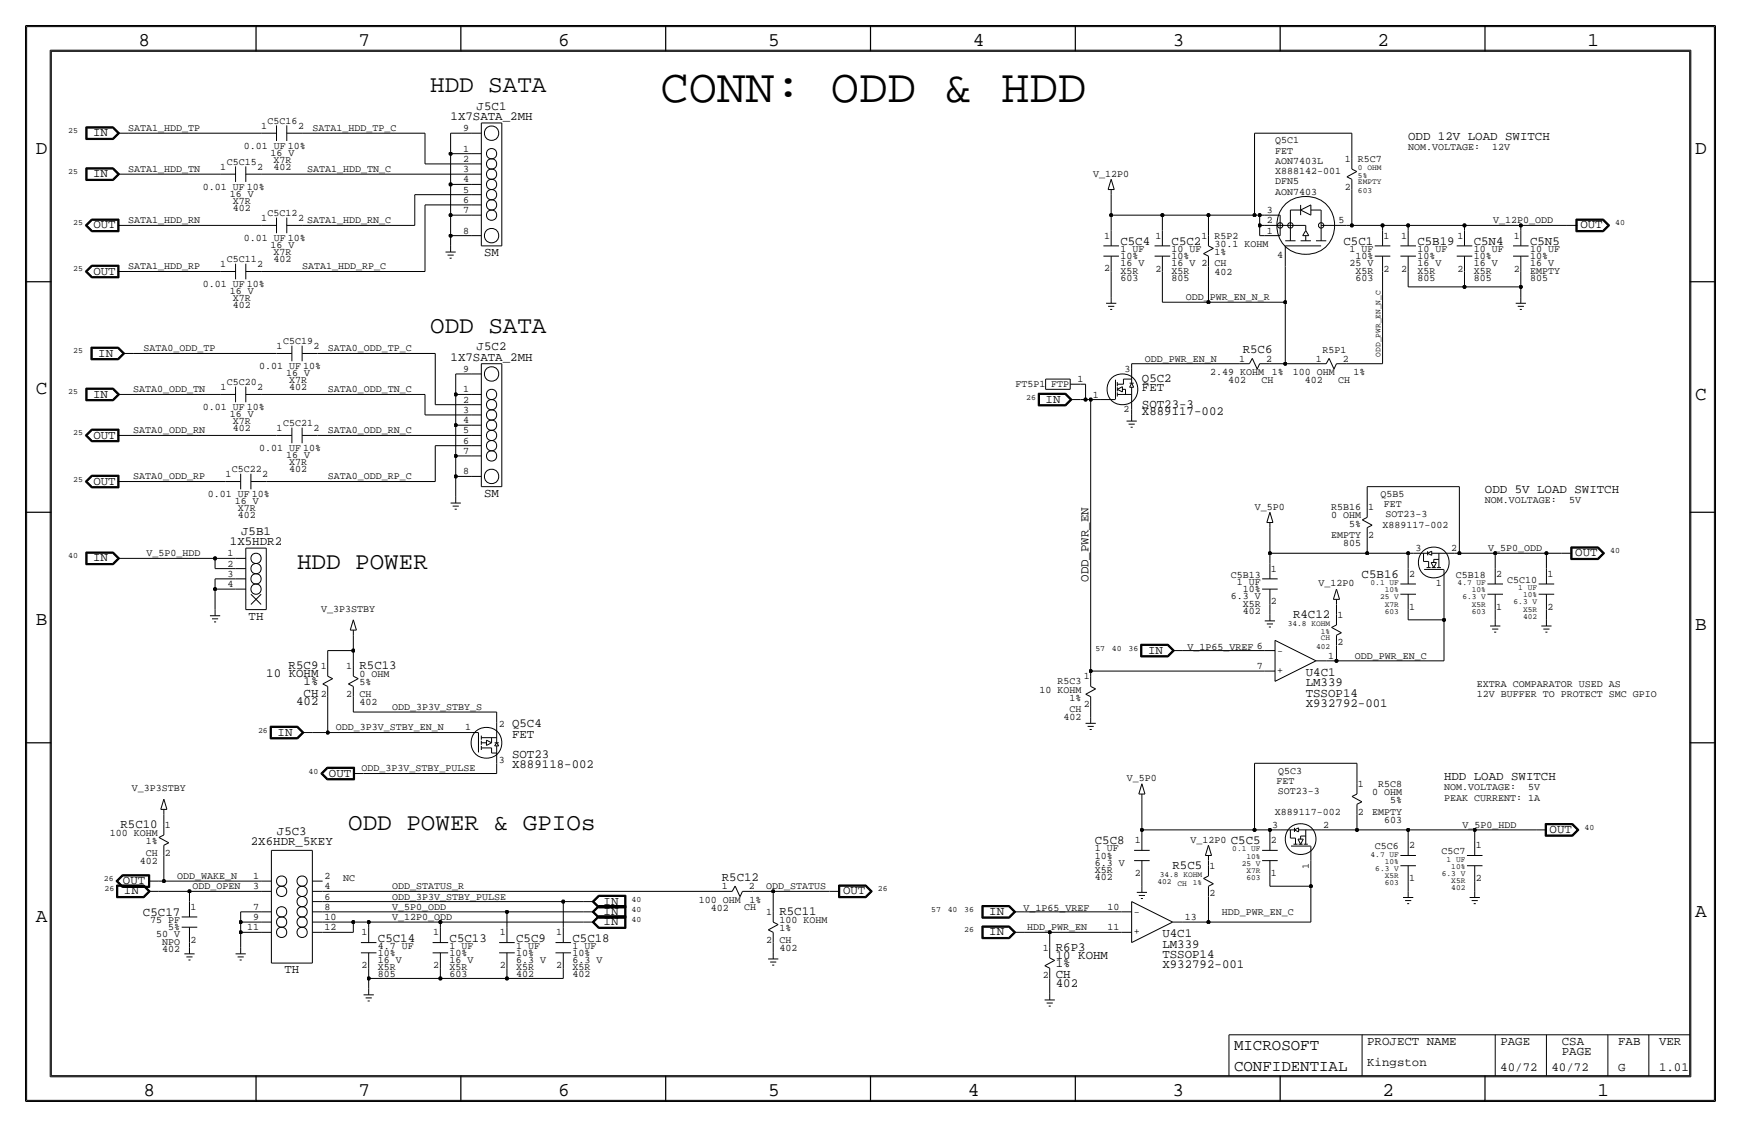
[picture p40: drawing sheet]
<svg xmlns="http://www.w3.org/2000/svg" width="432mm" height="279mm" viewBox="0 0 432 279" stroke-linecap="round" stroke-linejoin="round" font-family="sans-serif">
<defs><g id="words">
<text font-size="11.7" x="163.8" y="25.4">CONN: ODD &amp; HDD</text>
<g font-size="6">
<text x="106.7" y="22.9">HDD SATA</text>
<text x="106.7" y="82.5">ODD SATA</text>
<text x="73.7" y="141">HDD POWER</text>
<text x="86.4" y="205.7">ODD POWER &amp; GPIOs</text>
</g>
<g font-size="4.8">
<text x="34.3" y="11.4">8</text>
<text x="88.9" y="11.4">7</text>
<text x="138.5" y="11.4">6</text>
<text x="190.5" y="11.4">5</text>
<text x="241.3" y="11.4">4</text>
<text x="290.8" y="11.4">3</text>
<text x="341.6" y="11.4">2</text>
<text x="393.7" y="11.4">1</text>
<text x="8.9" y="38.1">D</text>
<text x="420.4" y="38.1">D</text>
<text x="8.9" y="97.8">C</text>
<text x="420.4" y="99.1">C</text>
<text x="8.9" y="154.9">B</text>
<text x="420.4" y="156.2">B</text>
<text x="420.4" y="227.3">A</text>
<text x="8.9" y="228.6">A</text>
<text x="35.6" y="271.8">8</text>
<text x="88.9" y="271.8">7</text>
<text x="138.4" y="271.8">6</text>
<text x="190.5" y="271.8">5</text>
<text x="240" y="271.8">4</text>
<text x="290.8" y="271.8">3</text>
<text x="342.9" y="271.8">2</text>
<text x="396.2" y="271.8">1</text>
</g>
<g font-size="3.9">
<text x="306.1" y="260.4">MICROSOFT</text>
<text x="306.1" y="265.4">CONFIDENTIAL</text>
</g>
<g font-size="3.1">
<text x="111.7" y="29.7">1X7SATA_2MH</text>
<text x="118.2" y="27.2">J5C1</text>
<text x="23.1" y="33.8">IN</text>
<text x="349.2" y="34.6">ODD 12V LOAD SWITCH</text>
<text x="23.1" y="43.9">IN</text>
<text x="23.2" y="56.6">OUT</text>
<text x="392" y="56.6">OUT</text>
<text x="120.1" y="63.5">SM</text>
<text x="277.9" y="60.7">C5C4</text>
<text x="290.6" y="60.7">C5C2</text>
<text x="333.2" y="60.7">C5C1</text>
<text x="351.5" y="60.7">C5B19</text>
<text x="365.5" y="60.7">C5N4</text>
<text x="379.5" y="60.7">C5N5</text>
<text x="23.2" y="68.1">OUT</text>
<text x="24.4" y="88.4">IN</text>
<text x="111.7" y="89.4">1X7SATA_2MH</text>
<text x="118.2" y="86.9">J5C2</text>
<text x="308.2" y="87.6">R5C6</text>
<text x="283.2" y="94.7">Q5C2</text>
<text x="23.1" y="98.6">IN</text>
<text x="259.3" y="99.8">IN</text>
<text x="283.2" y="96.9">FET</text>
<text x="283.2" y="101">SOT23-3</text>
<text x="283.2" y="102.8">X889117-002</text>
<text x="23.2" y="108.7">OUT</text>
<text x="23.2" y="120.1">OUT</text>
<text x="120.1" y="123.2">SM</text>
<text x="368.3" y="122.3">ODD 5V LOAD SWITCH</text>
<text x="57" y="135.1">1X5HDR2</text>
<text x="59.8" y="132.6">J5B1</text>
<text x="390.7" y="137.9">OUT</text>
<text x="23.1" y="139.2">IN</text>
<text x="337.7" y="143.3">C5B16</text>
<text x="270" y="144.3" transform="rotate(-90 270 144.3)">ODD_PWR_EN</text>
<text x="61.7" y="153.7">TH</text>
<text x="320.7" y="153.2">R4C12</text>
<text x="66" y="167.9">10 KOHM</text>
<text x="71.6" y="165.9">R5C9</text>
<text x="89.2" y="165.9">R5C13</text>
<text x="284.7" y="162.1">IN</text>
<text x="323.9" y="167.6">U4C1</text>
<text x="75.3" y="172.7">CH</text>
<text x="75.3" y="169.9">1%</text>
<text x="323.8" y="170.2">LM339</text>
<text x="323.8" y="172.7">TSSOP14</text>
<text x="73.4" y="174.8">402</text>
<text x="323.8" y="175.3">X932792-001</text>
<text x="68.8" y="182.4">IN</text>
<text x="127" y="182.9">FET</text>
<text x="127" y="180.3">Q5C4</text>
<text x="127" y="190.5">X889118-002</text>
<text x="127" y="188">SOT23</text>
<text x="81.6" y="192.5">OUT</text>
<text x="358.1" y="193.4">HDD LOAD SWITCH</text>
<text x="29.9" y="205.2">R5C10</text>
<text x="62.2" y="209.5">2X6HDR_5KEY</text>
<text x="68.7" y="207">J5C3</text>
<text x="271.5" y="209.3">C5C8</text>
<text x="305.3" y="209.3">C5C5</text>
<text x="384.3" y="206.5">OUT</text>
<text x="290.8" y="215.4">R5C5</text>
<text x="30.5" y="219.2">OUT</text>
<text x="30.7" y="221.7">IN</text>
<text x="179" y="218.4">R5C12</text>
<text x="209.1" y="221.7">OUT</text>
<text x="35.5" y="227.1">C5C17</text>
<text x="149.7" y="224.3">IN</text>
<text x="149.7" y="226.8">IN</text>
<text x="193.3" y="226.8">R5C11</text>
<text x="245.4" y="226.8">IN</text>
<text x="93.7" y="233.4">C5C14</text>
<text x="111.5" y="233.4">C5C13</text>
<text x="128" y="233.4">C5C9</text>
<text x="142" y="233.4">C5C18</text>
<text x="149.7" y="229.4">IN</text>
<text x="245.4" y="231.9">IN</text>
<text x="288.3" y="232.4">U4C1</text>
<text x="261.9" y="239.8">1%</text>
<text x="261.9" y="237.7">10 KOHM</text>
<text x="261.9" y="235.7">R6P3</text>
<text x="288.3" y="237.5">TSSOP14</text>
<text x="288.3" y="234.9">LM339</text>
<text x="70.5" y="241.3">TH</text>
<text x="261.9" y="244.6">402</text>
<text x="261.9" y="242.6">CH</text>
<text x="288.3" y="240">X932792-001</text>
<text x="339.1" y="259.1">PROJECT NAME</text>
<text x="372.1" y="259.1">PAGE</text>
<text x="387.4" y="259.1">CSA</text>
<text x="387.4" y="261.6">PAGE</text>
<text x="401.3" y="259.1">FAB</text>
<text x="411.5" y="259.1">VER</text>
<text x="339.1" y="264.2">Kingston</text>
<text x="372.1" y="265.4">40/72</text>
<text x="384.8" y="265.4">40/72</text>
<text x="401.3" y="265.4">G</text>
<text x="411.5" y="265.4">1.01</text>
</g>
<g font-size="2.5">
<text x="31.7" y="32.5">SATA1_HDD_TP</text>
<text x="64.8" y="32">1</text>
<text x="66.4" y="30.7">C5C16</text>
<text x="73.9" y="32">2</text>
<text x="77.5" y="32.5">SATA1_HDD_TP_C</text>
<text x="114.8" y="32.5">9</text>
<text x="316.2" y="35.6">Q5C1</text>
<text x="56.2" y="40.9">C5C15</text>
<text x="60.4" y="36.8">0.01 UF 10%</text>
<text x="67.1" y="38.6">16 V</text>
<text x="67.9" y="40.4">X7R</text>
<text x="114.8" y="40.1">2</text>
<text x="114.8" y="37.6">1</text>
<text x="316.2" y="40.6">AON7403L</text>
<text x="316.2" y="38.1">FET</text>
<text x="333.5" y="40.1">1</text>
<text x="336.8" y="40.1">R5C7</text>
<text x="349.2" y="37.2">NOM.VOLTAGE:</text>
<text x="370.1" y="37.2">12V</text>
<text x="31.8" y="42.7">SATA1_HDD_TN</text>
<text x="50.3" y="47">0.01 UF 10%</text>
<text x="54.6" y="42.2">1</text>
<text x="63.8" y="42.2">2</text>
<text x="67.9" y="42.2">402</text>
<text x="76.2" y="42.7">SATA1_HDD_TN_C</text>
<text x="114.8" y="47.7">5</text>
<text x="114.8" y="45.2">4</text>
<text x="114.8" y="42.7">3</text>
<text x="271.1" y="43.8">V_12P0</text>
<text x="316.2" y="45.7">DFN5</text>
<text x="316.2" y="43.2">X888142-001</text>
<text x="333.5" y="47">2</text>
<text x="57" y="48.8">16 V</text>
<text x="57.7" y="52.3">402</text>
<text x="57.7" y="50.5">X7R</text>
<text x="66.4" y="53.6">C5C12</text>
<text x="114.8" y="52.8">7</text>
<text x="114.8" y="50.3">6</text>
<text x="314.2" y="52.8">3</text>
<text x="316.2" y="48.3">AON7403</text>
<text x="31.8" y="55.4">SATA1_HDD_RN</text>
<text x="60.4" y="59.7">0.01 UF 10%</text>
<text x="64.8" y="54.9">1</text>
<text x="73.9" y="54.9">2 SATA1_HDD_RN_C</text>
<text x="114.8" y="57.9">8</text>
<text x="273.8" y="59.2">1</text>
<text x="286.5" y="59.2">1</text>
<text x="298" y="59.2">1</text>
<text x="301.2" y="59.2">R5P2</text>
<text x="314.2" y="55.4">2</text>
<text x="314.2" y="57.9">1</text>
<text x="332" y="55.4">5</text>
<text x="343.2" y="59.2">1</text>
<text x="347.5" y="59.2">1</text>
<text x="361.5" y="59.2">1</text>
<text x="370.3" y="55.4">V_12P0_ODD</text>
<text x="375.4" y="59.2">1</text>
<text x="56.2" y="65">C5C11</text>
<text x="67.1" y="61.5">16 V</text>
<text x="67.9" y="65">402</text>
<text x="67.9" y="63.2">X7R</text>
<text x="277.9" y="64.3">10%</text>
<text x="277.9" y="62.5">1 UF</text>
<text x="290.6" y="62.5">10 UF</text>
<text x="290.6" y="64.3">10%</text>
<text x="301.2" y="63.2">1%</text>
<text x="301.2" y="61.2">30.1 KOHM</text>
<text x="316.8" y="64">4</text>
<text x="334.7" y="62.5">1 UF</text>
<text x="336.2" y="64.3">10%</text>
<text x="351.5" y="62.5">10 UF</text>
<text x="351.5" y="64.3">10%</text>
<text x="365.5" y="64.3">10%</text>
<text x="365.5" y="62.5">10 UF</text>
<text x="379.5" y="64.3">10%</text>
<text x="379.5" y="62.5">10 UF</text>
<text x="31.7" y="66.8">SATA1_HDD_RP</text>
<text x="50.3" y="71.1">0.01 UF 10%</text>
<text x="54.6" y="66.3">1</text>
<text x="63.8" y="66.3">2</text>
<text x="74.9" y="66.8">SATA1_HDD_RP_C</text>
<text x="273.8" y="67.3">2</text>
<text x="277.9" y="69.6">603</text>
<text x="277.9" y="66">16 V</text>
<text x="277.9" y="67.8">X5R</text>
<text x="286.5" y="67.3">2</text>
<text x="290.6" y="69.6">805</text>
<text x="290.6" y="66">16 V 2</text>
<text x="290.6" y="67.8">X5R</text>
<text x="301.2" y="66">CH</text>
<text x="301.2" y="68.1">402</text>
<text x="334.7" y="66">25 V</text>
<text x="336.2" y="69.6">603</text>
<text x="336.2" y="67.8">X5R</text>
<text x="343.2" y="67.3">2</text>
<text x="347.5" y="67.3">2</text>
<text x="351.5" y="69.6">805</text>
<text x="351.5" y="67.8">X5R</text>
<text x="351.5" y="66">16 V</text>
<text x="361.5" y="67.3">2</text>
<text x="365.5" y="69.6">805</text>
<text x="365.5" y="66">16 V</text>
<text x="365.5" y="67.8">X5R</text>
<text x="375.4" y="67.3">2</text>
<text x="379.5" y="66">16 V</text>
<text x="379.5" y="69.6">805</text>
<text x="379.5" y="67.8">EMPTY</text>
<text x="57" y="72.9">16 V</text>
<text x="57.7" y="76.5">402</text>
<text x="57.7" y="74.7">X7R</text>
<text x="294.1" y="74.4">ODD_PWR_EN_N_R</text>
<text x="35.6" y="87.1">SATA0_ODD_TP</text>
<text x="68.6" y="86.6">1</text>
<text x="70.2" y="85.3">C5C19</text>
<text x="77.7" y="86.6">2</text>
<text x="81.3" y="87.1">SATA0_ODD_TP_C</text>
<text x="284" y="89.7">ODD_PWR_EN_N</text>
<text x="307.3" y="89.7">1</text>
<text x="314" y="89.7">2</text>
<text x="326.4" y="89.7">1</text>
<text x="328" y="87.6">R5P1</text>
<text x="333" y="89.7">2</text>
<text x="56.2" y="95.5">C5C20</text>
<text x="64.3" y="91.4">0.01 UF 10%</text>
<text x="70.9" y="93.2">16 V</text>
<text x="71.7" y="95">X7R</text>
<text x="114.8" y="92.2">9</text>
<text x="267.2" y="94.7">1</text>
<text x="278.9" y="92.2">3</text>
<text x="300.1" y="93">2.49 KOHM</text>
<text x="304.6" y="95">402</text>
<text x="312.9" y="94.9">CH</text>
<text x="315.4" y="93">1%</text>
<text x="320.7" y="93">100 OHM</text>
<text x="323.6" y="95">402</text>
<text x="331.9" y="94.9">CH</text>
<text x="335.7" y="93">1%</text>
<text x="33" y="97.3">SATA0_ODD_TN</text>
<text x="50.3" y="101.6">0.01 UF 10%</text>
<text x="54.6" y="96.8">1</text>
<text x="63.8" y="96.8">2</text>
<text x="71.7" y="96.8">402</text>
<text x="81.3" y="97.3">SATA0_ODD_TN_C</text>
<text x="114.8" y="99.8">2</text>
<text x="114.8" y="97.3">1</text>
<text x="251.9" y="96">FT5P1</text>
<text x="260.7" y="96">FTP</text>
<text x="271.1" y="98.5">1</text>
<text x="33" y="107.4">SATA0_ODD_RN</text>
<text x="57" y="103.4">16 V</text>
<text x="57.7" y="106.9">402</text>
<text x="57.7" y="105.2">X7R</text>
<text x="68.6" y="106.9">1</text>
<text x="70.2" y="105.7">C5C21</text>
<text x="77.7" y="106.9">2</text>
<text x="81.3" y="107.4">SATA0_ODD_RN_C</text>
<text x="114.8" y="107.4">5</text>
<text x="114.8" y="104.9">4</text>
<text x="114.8" y="102.4">3</text>
<text x="278.7" y="102.1">2</text>
<text x="64.3" y="111.8">0.01 UF 10%</text>
<text x="70.9" y="113.5">16 V</text>
<text x="114.8" y="112.5">7</text>
<text x="114.8" y="110">6</text>
<text x="33" y="118.9">SATA0_ODD_RP</text>
<text x="55.9" y="118.4">1</text>
<text x="57.5" y="117.1">C5C22</text>
<text x="65" y="118.4">2</text>
<text x="71.7" y="117.1">402</text>
<text x="71.7" y="115.3">X7R</text>
<text x="81.3" y="118.9">SATA0_ODD_RP_C</text>
<text x="114.8" y="117.6">8</text>
<text x="51.6" y="123.2">0.01 UF 10%</text>
<text x="58.2" y="125">16 V</text>
<text x="342.4" y="123.2">Q5B5</text>
<text x="343.3" y="125.7">FET</text>
<text x="368.3" y="124.8">NOM.VOLTAGE:</text>
<text x="389.1" y="124.8">5V</text>
<text x="59" y="126.7">X7R</text>
<text x="59" y="128.5">402</text>
<text x="311.2" y="126.3">V_5P0</text>
<text x="330.1" y="126.5">R5B16</text>
<text x="330.1" y="128.5">0 OHM</text>
<text x="334.6" y="130.6">5%</text>
<text x="339.3" y="126.5">1</text>
<text x="342.8" y="130.8">X889117-002</text>
<text x="343.6" y="128.3">SOT23-3</text>
<text x="36.3" y="137.9">V_5P0_HDD</text>
<text x="56.4" y="137.9">1</text>
<text x="330.1" y="133.3">EMPTY</text>
<text x="333.1" y="135.4">805</text>
<text x="339.3" y="133.4">2</text>
<text x="351.1" y="136.7">3</text>
<text x="359.9" y="136.7">2</text>
<text x="369.1" y="136.7">V_5P0_ODD</text>
<text x="56.4" y="143">3</text>
<text x="56.4" y="140.5">2</text>
<text x="305.2" y="143.3">C5B13</text>
<text x="315.2" y="141.7">1</text>
<text x="349.5" y="143">2</text>
<text x="361.1" y="143.3">C5B18</text>
<text x="371.1" y="143">2</text>
<text x="383.8" y="143">1</text>
<text x="56.4" y="145.5">4</text>
<text x="305.2" y="148.6">6.3 V</text>
<text x="306.7" y="145">1 UF</text>
<text x="308.2" y="146.8">10%</text>
<text x="315.2" y="149.9">2</text>
<text x="327" y="145.4">V_12P0</text>
<text x="356.1" y="145.3">1</text>
<text x="373.8" y="144.5">C5C10</text>
<text x="79.7" y="151.7">V_3P3STBY</text>
<text x="308.2" y="152.1">402</text>
<text x="308.2" y="150.4">X5R</text>
<text x="331.7" y="153.2">1</text>
<text x="349.5" y="151.1">1</text>
<text x="371.1" y="151.1">1</text>
<text x="383.8" y="151.1">2</text>
<text x="294.5" y="161.1">V_1P65_VREF 6</text>
<text x="331.7" y="160">2</text>
<text x="79.5" y="165.9">1</text>
<text x="85.9" y="165.9">1</text>
<text x="89.2" y="167.9">0 OHM</text>
<text x="311.7" y="165.9">7</text>
<text x="316.7" y="162.1">-</text>
<text x="316.7" y="166.9">+</text>
<text x="329.4" y="163.3">1</text>
<text x="336" y="163.4">ODD_PWR_EN_C</text>
<text x="79.5" y="172.7">2</text>
<text x="85.9" y="172.7">2</text>
<text x="89.2" y="169.9">5%</text>
<text x="89.2" y="172.7">CH</text>
<text x="257.8" y="171.7">10 KOHM</text>
<text x="262.3" y="169.7">R5C3</text>
<text x="265.2" y="173.7">1%</text>
<text x="268.8" y="168.4">1</text>
<text x="366.3" y="172.8">12V BUFFER TO PROTECT SMC GPIO</text>
<text x="366.3" y="170.2">EXTRA COMPARATOR USED AS</text>
<text x="89.2" y="174.7">402</text>
<text x="97.3" y="176">ODD_3P3V_STBY_S</text>
<text x="263.8" y="178.6">402</text>
<text x="265.2" y="176.5">CH</text>
<text x="268.8" y="175.3">2</text>
<text x="83.3" y="181.1">ODD_3P3V_STBY_EN_N</text>
<text x="115.4" y="181">1</text>
<text x="123.7" y="180.3">2</text>
<text x="89.7" y="191.3">ODD_3P3V_STBY_PULSE</text>
<text x="123.7" y="189.2">3</text>
<text x="317" y="191.8">Q5C3</text>
<text x="32.7" y="196.2">V_3P3STBY</text>
<text x="279.5" y="193.7">V_5P0</text>
<text x="316.6" y="194.3">FET</text>
<text x="316.9" y="196.9">SOT23-3</text>
<text x="336.8" y="195.1">1</text>
<text x="340.3" y="197.1">0 OHM</text>
<text x="341.8" y="195.1">R5C8</text>
<text x="358.1" y="195.9">NOM.VOLTAGE:</text>
<text x="379" y="195.9">5V</text>
<text x="316.2" y="201.9">X889117-002</text>
<text x="336.8" y="201.9">2</text>
<text x="340.3" y="201.9">EMPTY</text>
<text x="343.3" y="204">603</text>
<text x="344.7" y="199.1">5%</text>
<text x="358.1" y="198.5">PEAK CURRENT: 1A</text>
<text x="27.2" y="207.3">100 KOHM</text>
<text x="36.1" y="209.3">1%</text>
<text x="40.9" y="205.2">1</text>
<text x="281.5" y="209">1</text>
<text x="295.3" y="208.9">V_12P0</text>
<text x="315.2" y="209">2</text>
<text x="315.5" y="205.2">3</text>
<text x="328.2" y="205.2">2</text>
<text x="362.7" y="205.2">V_5P0_HDD</text>
<text x="34.7" y="214.1">402</text>
<text x="36.1" y="212.1">CH</text>
<text x="40.9" y="212.1">2</text>
<text x="271.5" y="212.9">10%</text>
<text x="271.5" y="211.1">1 UF</text>
<text x="271.5" y="214.6">6.3 V</text>
<text x="300" y="215.4">1</text>
<text x="324.6" y="215.4" transform="rotate(-90 324.6 215.4)">1</text>
<text x="341" y="210.6">C5C6</text>
<text x="349.5" y="210.3">2</text>
<text x="357.5" y="211.8">C5C7</text>
<text x="366" y="210.3">1</text>
<text x="43.9" y="217.9">ODD_WAKE_N</text>
<text x="47.8" y="220.5">ODD_OPEN</text>
<text x="62.8" y="220.5">3</text>
<text x="62.8" y="217.9">1</text>
<text x="80.5" y="220.5">4</text>
<text x="80.5" y="217.9">2</text>
<text x="85.1" y="218.4">NC</text>
<text x="97.3" y="220.5">ODD_STATUS_R</text>
<text x="179.1" y="220.5">1</text>
<text x="185.7" y="220.5">2</text>
<text x="190" y="220.5">ODD_STATUS</text>
<text x="271.5" y="216.4">X5R</text>
<text x="271.5" y="218.2">402</text>
<text x="281.5" y="217.2">2</text>
<text x="315.2" y="217.2">1</text>
<text x="349.5" y="218.4">1</text>
<text x="366" y="218.4">2</text>
<text x="47.2" y="225.6">1</text>
<text x="62.8" y="225.6">7</text>
<text x="80.5" y="225.6">8</text>
<text x="80.5" y="223">6</text>
<text x="97.3" y="225.6">V_5P0_ODD</text>
<text x="97.3" y="223">ODD_3P3V_STBY_PULSE</text>
<text x="173.4" y="223.8">100 OHM</text>
<text x="176.3" y="225.8">402</text>
<text x="184.6" y="225.7">CH</text>
<text x="185.9" y="223.8">1%</text>
<text x="190" y="226.8">1</text>
<text x="253.8" y="225.9">V_1P65_VREF</text>
<text x="274.6" y="225.5">10</text>
<text x="281.2" y="226.8">-</text>
<text x="300" y="222.3">2</text>
<text x="303" y="226.8">HDD_PWR_EN_C</text>
<text x="37.3" y="228.9">75 PF</text>
<text x="38.7" y="232.4">50 V</text>
<text x="41.7" y="230.6">5%</text>
<text x="47.2" y="233.7">2</text>
<text x="61.3" y="230.6">11</text>
<text x="62.8" y="228.1">9</text>
<text x="80.5" y="230.6">12</text>
<text x="80.5" y="228.1">10</text>
<text x="89.7" y="231.9">1</text>
<text x="97.3" y="228.1">V_12P0_ODD</text>
<text x="107.5" y="231.9">1</text>
<text x="124" y="231.9">1</text>
<text x="138" y="231.9">1</text>
<text x="190" y="233.7">2</text>
<text x="193.3" y="228.9">100 KOHM</text>
<text x="193.3" y="233.7">CH</text>
<text x="193.3" y="230.9">1%</text>
<text x="254.8" y="230.6">HDD_PWR_EN</text>
<text x="274.6" y="230.6">11</text>
<text x="281.2" y="231.6">+</text>
<text x="293.9" y="228.1">13</text>
<text x="40.2" y="234.2">NPO</text>
<text x="40.2" y="236">402</text>
<text x="93.7" y="235.2">4.7 UF</text>
<text x="93.7" y="238.8">16 V</text>
<text x="93.7" y="237">10%</text>
<text x="111.5" y="237">10%</text>
<text x="111.5" y="238.8">16 V</text>
<text x="111.5" y="235.2">1 UF</text>
<text x="128" y="238.8">6.3 V</text>
<text x="128" y="235.2">1 UF</text>
<text x="128" y="237">10%</text>
<text x="142" y="235.2">1 UF</text>
<text x="142" y="237">10%</text>
<text x="142" y="238.8">6.3 V</text>
<text x="193.3" y="235.7">402</text>
<text x="258.6" y="235.7">1</text>
<text x="89.7" y="240">2</text>
<text x="93.7" y="240.5">X5R</text>
<text x="93.7" y="242.3">805</text>
<text x="107.5" y="240">2</text>
<text x="111.5" y="240.5">X5R</text>
<text x="111.5" y="242.3">603</text>
<text x="124" y="240">2</text>
<text x="128" y="242.3">402</text>
<text x="128" y="240.5">X5R</text>
<text x="138" y="240">2</text>
<text x="142" y="240.5">X5R</text>
<text x="142" y="242.3">402</text>
<text x="258.6" y="242.6">2</text>
</g>
<g font-size="2">
<text x="16.9" y="33">25</text>
<text x="16.9" y="43.2">25</text>
<text x="336.8" y="42.2">0 OHM</text>
<text x="336.8" y="44.2">5%</text>
<text x="336.8" y="45.7">EMPTY</text>
<text x="336.8" y="47.8">603</text>
<text x="18.1" y="55.9">25</text>
<text x="400.6" y="55.9">40</text>
<text x="18.1" y="67.3">25</text>
<text x="18.2" y="87.6">25</text>
<text x="342.4" y="88.4" transform="rotate(-90 342.4 88.4)">ODD_PWR_EN_N_C</text>
<text x="16.9" y="97.8">25</text>
<text x="254.5" y="99.1">26</text>
<text x="18.1" y="107.9">25</text>
<text x="18.1" y="119.4">25</text>
<text x="399.3" y="137.2">40</text>
<text x="16.9" y="138.4">40</text>
<text x="339.9" y="145">0.1 UF</text>
<text x="342.3" y="148.6">25 V</text>
<text x="343.4" y="146.8">10%</text>
<text x="361.5" y="145">4.7 UF</text>
<text x="362.7" y="148.6">6.3 V</text>
<text x="365" y="146.8">10%</text>
<text x="375.4" y="149.9">6.3 V</text>
<text x="376.6" y="146.3">1 UF</text>
<text x="377.7" y="148.1">10%</text>
<text x="319.4" y="155.2">34.8 KOHM</text>
<text x="343.4" y="150.4">X7R</text>
<text x="343.4" y="152.1">603</text>
<text x="365" y="150.4">X5R</text>
<text x="365" y="152.1">603</text>
<text x="377.7" y="151.6">X5R</text>
<text x="377.7" y="153.4">402</text>
<text x="271.7" y="161.3">57</text>
<text x="275.8" y="161.3">40</text>
<text x="279.9" y="161.3">36</text>
<text x="326.4" y="160.8">402</text>
<text x="327.6" y="157.2">1%</text>
<text x="327.6" y="158.7">CH</text>
<text x="64" y="181.6">26</text>
<text x="76.6" y="191.8">40</text>
<text x="393" y="205.7">40</text>
<text x="305.6" y="211.1">0.1 UF</text>
<text x="308" y="214.6">25 V</text>
<text x="309.2" y="212.9">10%</text>
<text x="339.9" y="212.3">4.7 UF</text>
<text x="341.1" y="215.9">6.3 V</text>
<text x="343.4" y="214.1">10%</text>
<text x="358.8" y="213.6">1 UF</text>
<text x="360" y="215.4">10%</text>
<text x="25.8" y="218.4">26</text>
<text x="25.9" y="221">26</text>
<text x="217.7" y="221">26</text>
<text x="287.1" y="219.2">402</text>
<text x="287.6" y="217.4">34.8 KOHM</text>
<text x="292" y="219.7">CH</text>
<text x="295.9" y="219.5">1%</text>
<text x="309.2" y="216.4">X7R</text>
<text x="309.2" y="218.2">603</text>
<text x="343.4" y="217.7">X5R</text>
<text x="343.4" y="219.5">603</text>
<text x="357.6" y="217.2">6.3 V</text>
<text x="360" y="219">X5R</text>
<text x="360" y="220.7">402</text>
<text x="156.6" y="226.1">40</text>
<text x="156.6" y="223.5">40</text>
<text x="230.9" y="226.1">57</text>
<text x="235" y="226.1">40</text>
<text x="239.2" y="226.1">36</text>
<text x="156.6" y="228.6">40</text>
<text x="239.2" y="231.1">26</text>
</g>
</g></defs>
<!-- layer: Nets -->
<g fill="none" stroke="#000" stroke-width=".25">
<path d="M31.7 33h33.1zM74.9 33h30.5zM105.4 33v7.6zM111.8 33h5zM111.8 38.1v7.6zM111.8 38.1h5zM111.8 33v5.1zM311.1 33v20.3zM311.1 33h24.2zM335.3 33v6.4zM31.7 43.2h22.9zM31.7 55.9h33.1z"/>
<path d="M64.8 43.2h52zM74.9 55.9h28zM102.9 48.3h13.9zM102.9 48.3v7.6zM105.4 40.6h11.4zM105.4 50.8v16.5zM105.4 50.8h11.4zM111.8 58.4h5zM111.8 58.4v2.6zM111.8 53.3v5.1zM111.8 53.3h5zM111.8 45.7v7.6z"/>
<path d="M111.8 45.7h5zM275.6 53.3h12.7zM275.6 48.3v5zM275.6 53.3v3.9zM288.3 53.3v3.9zM288.3 53.3h11.4zM299.7 53.3h11.4zM299.7 53.3v5.1zM311.1 53.3h1.3zM312.4 53.3h1.3zM312.4 53.3v2.6zM312.4 55.9h1.3z"/>
<path d="M312.4 55.9v2.5zM312.4 58.4h1.3zM334 55.9h1.3zM335.3 55.9h7.6zM335.3 47v8.9zM342.9 55.9h6.3zM342.9 55.9v1.3zM349.2 55.9h14zM349.2 55.9v1.3zM363.2 55.9h14zM363.2 55.9v1.3zM377.2 55.9h11.4z"/>
<path d="M377.2 55.9v1.3zM31.7 67.3h22.9zM64.8 67.3h40.6zM275.6 67.3v6.4zM288.3 74.9h11.4zM288.3 67.3v7.6zM299.7 74.9h19.1zM299.7 66v8.9zM318.8 74.9v15.3zM318.8 66v8.9zM342.9 67.3v22.9zM349.2 71.1h14z"/>
<path d="M349.2 67.3v3.8zM363.2 71.1h14zM363.2 67.3v3.8zM377.2 71.1v2.6zM377.2 67.3v3.8zM31.7 97.8h22.9zM33 87.6h35.6zM64.8 97.8h40.6zM78.7 87.6h29.2zM105.4 97.8v5.1zM107.9 87.6v12.7zM113 92.7h3.8z"/>
<path d="M113 97.8v7.6zM113 92.7v5.1zM113 97.8h3.8zM268 95.2h1.2zM268 99.1h1.2zM269.2 95.2v3.9zM269.2 99.1h1.3zM270.5 99.1h2.5zM270.5 99.1v67.3zM280.7 90.2v1.2zM280.7 90.2h26.6zM315 90.2h3.8z"/>
<path d="M318.8 90.2h7.6zM334 90.2h8.9zM31.7 107.9h36.9zM31.8 119.4h24.1zM66 119.4h42zM78.7 107.9h38.1zM105.4 102.9h11.4zM108 100.3h8.8zM108 110.5v8.9zM108 110.5h8.8zM113 118.1h3.8zM113 118.1v5.1z"/>
<path d="M113 113v5.1zM113 105.4v7.6zM113 113h3.8zM113 105.4h3.8zM280.7 101.6v1.3zM31.8 138.4h21.5zM53.3 138.4h5.1zM53.3 138.4v2.6zM315 130.8v6.4zM315 137.2h24.1zM315 137.2v2.5zM339.1 120.7h22.8z"/>
<path d="M339.1 137.2h10.1zM339.1 120.7v5zM339.1 133.3v3.9zM349.2 137.2h1.3zM349.2 137.2v3.8zM360.7 137.2h1.3zM361.9 120.7v16.5zM361.9 137.2h8.9zM370.8 137.2h12.7zM370.8 137.2v3.8zM383.5 137.2h3.8zM383.5 137.2v3.8z"/>
<path d="M53.3 146h5.1zM53.3 141h5.1zM53.3 146v5.1zM53.3 143.5v2.5zM53.3 143.5h5.1zM87.6 157.5v3.8zM315 149.9v2.5zM331.5 149.9v2.5zM349.2 151.1v2.6zM349.2 153.7h8.9zM358.1 144.8v8.9zM358.1 153.7v10.1z"/>
<path d="M370.8 151.1v2.6zM383.5 151.1v2.6zM81.3 161.3h6.3zM81.3 161.3v3.8zM81.3 172.7v8.9zM87.6 176.5h35.6zM87.6 161.3v3.8zM87.6 172.7v3.8zM123.2 176.5v2.6zM270.5 166.4h43.2zM270.5 166.4v1.2zM270.5 175.3v2.5z"/>
<path d="M293.4 161.3h20.3zM328.9 163.8h2.6zM331.5 163.8h26.6zM331.5 160v3.8zM77.5 181.6h3.8zM81.3 181.6h34.3zM90.2 191.8h33zM123.2 189.2v2.6zM283.2 198.1v7.6zM311.1 189.2v16.5zM311.1 189.2h25.4zM336.5 189.2v5.1z"/>
<path d="M39.4 218.4h1.2zM40.6 218.4h24.2zM40.6 212.1v6.3zM40.6 201.9v2.6zM283.2 217.2v2.5zM283.2 205.7h28zM283.2 205.7v1.3zM299.7 213.4v1.2zM311.2 205.7h3.8zM315 205.7v1.3zM315 205.7h2.5zM315 217.2v2.5z"/>
<path d="M315 219.7h10.1zM325.1 213.4v6.3zM325.1 219.7v8.9zM327.7 205.7h8.8zM336.5 205.7h12.7zM336.5 201.9v3.8zM349.2 205.7v2.6zM349.2 218.4v2.6zM349.3 205.7h16.5zM365.8 205.7h15.2zM365.8 205.7v2.6zM365.8 218.4v2.6z"/>
<path d="M39.4 221h7.6zM47 221h17.8zM47 221v2.5zM47 233.7v1.3zM59.7 231.1v3.9zM59.7 231.1h5.1zM59.7 228.6v2.5zM59.7 226.1v2.5zM59.7 228.6h5.1zM59.7 226.1h5.1zM80 226.1h45.7zM80 223.5h59.7z"/>
<path d="M80 228.6h7.6zM80 231.1h7.6zM80 221h99.1zM87.6 228.6h3.8zM87.6 228.6v2.5zM91.4 228.6h17.8zM91.4 228.6v1.3zM109.2 228.6h35.6zM109.2 228.6v1.3zM125.7 226.1v3.8zM125.7 226.1h19.1zM139.7 223.5h5.1z"/>
<path d="M139.7 223.5v6.4zM186.7 221h5.1zM191.8 221v5.1zM191.8 221h13.9zM191.8 233.7v2.5zM254 226.1h24.1zM254 231.1h6.3zM260.3 231.1h17.8zM260.3 231.1v3.8zM293.4 228.6h6.3zM299.7 228.6h25.4zM299.7 222.2v6.4z"/>
<path d="M91.4 242.6h17.8zM91.4 240v2.6zM91.4 242.6v2.5zM109.2 242.6h16.5zM109.2 240v2.6zM125.7 242.6h14zM125.7 240v2.6zM139.7 240v2.6zM260.3 242.6v3.8z"/>
</g>
<g fill="#000" stroke="#000" stroke-width=".25">
<circle cx="111.8" cy="38.1" r=".41"/>
<circle cx="111.8" cy="58.4" r=".41"/>
<circle cx="111.8" cy="53.3" r=".41"/>
<circle cx="111.8" cy="45.7" r=".41"/>
<circle cx="275.6" cy="53.3" r=".41"/>
<circle cx="288.3" cy="53.3" r=".41"/>
<circle cx="299.7" cy="53.3" r=".41"/>
<circle cx="311.1" cy="53.3" r=".41"/>
<circle cx="312.4" cy="55.9" r=".41"/>
<circle cx="312.4" cy="53.3" r=".41"/>
<circle cx="335.3" cy="55.9" r=".41"/>
<circle cx="342.9" cy="55.9" r=".41"/>
<circle cx="349.2" cy="55.9" r=".41"/>
<circle cx="363.2" cy="55.9" r=".41"/>
<circle cx="377.2" cy="55.9" r=".41"/>
<circle cx="299.7" cy="74.9" r=".41"/>
<circle cx="318.8" cy="74.9" r=".41"/>
<circle cx="363.2" cy="71.1" r=".41"/>
<circle cx="377.2" cy="71.1" r=".41"/>
<circle cx="113" cy="97.8" r=".41"/>
<circle cx="269.2" cy="99.1" r=".41"/>
<circle cx="270.5" cy="99.1" r=".41"/>
<circle cx="318.8" cy="90.2" r=".41"/>
<circle cx="113" cy="113" r=".41"/>
<circle cx="113" cy="105.4" r=".41"/>
<circle cx="113" cy="118.1" r=".41"/>
<circle cx="53.3" cy="138.4" r=".41"/>
<circle cx="315" cy="137.2" r=".41"/>
<circle cx="339.1" cy="137.2" r=".41"/>
<circle cx="349.2" cy="137.2" r=".41"/>
<circle cx="361.9" cy="137.2" r=".41"/>
<circle cx="370.8" cy="137.2" r=".41"/>
<circle cx="383.5" cy="137.2" r=".41"/>
<circle cx="53.3" cy="146.1" r=".41"/>
<circle cx="358.1" cy="153.7" r=".41"/>
<circle cx="87.6" cy="161.3" r=".41"/>
<circle cx="270.5" cy="166.4" r=".41"/>
<circle cx="331.5" cy="163.8" r=".41"/>
<circle cx="81.3" cy="181.6" r=".41"/>
<circle cx="40.6" cy="218.4" r=".41"/>
<circle cx="283.2" cy="205.7" r=".41"/>
<circle cx="311.1" cy="205.7" r=".41"/>
<circle cx="315" cy="205.7" r=".41"/>
<circle cx="325.1" cy="219.7" r=".41"/>
<circle cx="336.5" cy="205.7" r=".41"/>
<circle cx="349.2" cy="205.7" r=".41"/>
<circle cx="365.8" cy="205.7" r=".41"/>
<circle cx="47" cy="221" r=".41"/>
<circle cx="59.7" cy="228.6" r=".41"/>
<circle cx="59.7" cy="231.1" r=".41"/>
<circle cx="87.6" cy="228.6" r=".41"/>
<circle cx="91.4" cy="228.6" r=".41"/>
<circle cx="109.2" cy="228.6" r=".41"/>
<circle cx="125.7" cy="226.1" r=".41"/>
<circle cx="139.7" cy="223.5" r=".41"/>
<circle cx="191.8" cy="221" r=".41"/>
<circle cx="260.3" cy="231.1" r=".41"/>
<circle cx="299.7" cy="228.6" r=".41"/>
<circle cx="91.4" cy="242.6" r=".41"/>
<circle cx="109.2" cy="242.6" r=".41"/>
<circle cx="125.7" cy="242.6" r=".41"/>
</g>
<!-- layer: Components -->
<g fill="none" stroke="#000" stroke-width=".25">
<path d="M21.3 31.4v3.2zM21.3 34.6h6.8zM21.3 31.4h6.8zM21.4 31.5v3zM21.4 34.5h6.6zM21.4 31.5h6.6zM21.5 31.6v2.8zM21.5 34.4h6.5zM21.5 31.6h6.5zM21.6 31.8v2.5zM21.6 34.3h6.3zM21.6 31.8h6.3z"/>
<path d="M27.9 34.3l1.3-1.3zM27.9 31.8l1.3 1.2zM28 34.4l1.4-1.4zM28 31.6l1.4 1.4zM28 31.5l1.5 1.5zM28 34.5l1.5-1.5zM28.1 31.4l1.6 1.6zM28.1 34.6l1.6-1.6zM29.2 33h2.6zM64.8 33h3.8zM68.6 31.1v3.9zM71.1 33h3.8z"/>
<path d="M71.1 31.1v3.9zM116.8 33h2.6zM116.8 38.1h2.6zM119.4 30.5h5.1zM119.4 30.5v30.5zM124.5 30.5v30.5zM335.3 39.4v2.5zM21.1 55.9l1.6 1.6zM21.1 55.9l1.6-1.6zM21.3 41.6v3.2zM21.3 44.8h6.8zM21.3 41.6h6.8z"/>
<path d="M21.3 55.9l1.5 1.5zM21.3 55.9l1.5-1.5zM21.4 41.7v3zM21.4 44.7h6.6zM21.4 41.7h6.6zM21.4 55.9l1.4-1.4zM21.4 55.9l1.4 1.4zM21.5 41.8h6.5zM21.5 41.8v2.8zM21.5 44.6h6.5zM21.6 41.9v2.6zM21.6 44.5h6.3z"/>
<path d="M21.6 41.9h6.3zM21.6 55.9l1.3-1.3zM21.6 55.9l1.3 1.3zM22.7 57.5h6.8zM22.7 54.3h6.8zM22.8 57.4h6.6zM22.8 54.4h6.6zM22.8 57.3h6.5zM22.8 54.5h6.5zM22.9 57.2h6.3zM22.9 54.6h6.3zM27.9 44.5l1.3-1.3z"/>
<path d="M27.9 41.9l1.3 1.3zM28 44.6l1.4-1.4zM28 41.8l1.4 1.4zM28 41.7l1.5 1.5zM28 44.7l1.5-1.5zM28.1 41.6l1.6 1.6zM28.1 44.8l1.6-1.6zM29.2 43.2h2.6zM29.2 55.9h2.6zM29.2 54.6v2.6zM29.3 54.5v2.8zM29.4 54.4v3z"/>
<path d="M29.5 54.3v3.2zM54.6 43.2h3.8zM58.4 41.2v3.9zM61 43.2h3.8zM61 41.2v3.9zM64.8 55.9h3.8zM68.6 53.9v3.9zM71.1 55.9h3.8zM71.1 53.9v3.9zM116.8 40.6h2.6zM116.8 48.3h2.6zM116.8 45.7h2.6z"/>
<path d="M116.8 43.2h2.6zM116.8 53.3h2.6zM116.8 50.8h2.6zM116.8 58.4h2.6zM274.8 47h1.6zM275.6 44.5l-.8 2.5zM275.6 47v1.3zM275.6 44.5l.8 2.5zM275.6 57.2v3.8zM288.3 57.2v3.8zM299.7 58.4v2.6zM313.7 58.4h3.8z"/>
<path d="M313.7 55.9h10.1zM313.7 53.3h3.8zM317.5 53.3v5.1zM318.8 59.7h2.5zM320 52.1v7.6zM320 52.1h2.6zM322.6 52.1l2.5-1.3zM322.6 52.1l2.5 1.2zM322.6 59.7h2.5zM322.6 50.8v2.5zM323.1 58.4h1.5zM323.8 57.2l-.7 1.2z"/>
<path d="M323.8 58.4v1.3zM323.8 57.2l.8 1.2zM323.8 55.9v1.3zM325.1 50.8v2.5zM325.1 52.1h2.6zM326.4 59.7h2.5zM327.7 55.9h6.3zM327.7 52.1v7.6zM334.1 43.8l1.2 .7zM334.1 43.8l2.4-1.3zM335.3 44.5v2.5zM335.3 41.9l1.2 .6z"/>
<path d="M342.9 57.2v3.8zM349.3 57.2v3.8zM363.2 57.2v3.8zM377.2 57.2v3.8zM388.6 55.9h2.6zM390.9 54.3h6.8zM390.9 54.3v3.2zM390.9 57.5h6.8zM391 54.4v3zM391 57.4h6.6zM391 54.4h6.6zM391.1 54.5v2.8z"/>
<path d="M391.1 57.3h6.5zM391.1 54.5h6.5zM391.2 54.6h6.3zM391.2 54.6v2.6zM391.2 57.2h6.3zM397.5 54.6l1.3 1.3zM397.5 57.2l1.3-1.3zM397.6 57.3l1.3-1.4zM397.6 54.5l1.3 1.4zM397.6 57.4l1.5-1.5zM397.6 54.4l1.5 1.5zM397.7 57.5l1.5-1.6z"/>
<path d="M397.7 54.3l1.5 1.6zM21.1 67.3l1.6 1.6zM21.1 67.3l1.6-1.6zM21.3 67.3l1.5 1.5zM21.4 67.3l1.4-1.4zM21.4 67.3l1.4 1.4zM21.6 67.3l1.3-1.3zM21.6 67.3l1.3 1.3zM22.7 65.7h6.8zM22.7 68.9h6.8zM22.8 68.8h6.6zM22.8 65.8h6.6z"/>
<path d="M22.8 65.8l-1.5 1.5zM22.8 68.7h6.5zM22.8 65.9h6.5zM22.9 68.6h6.3zM22.9 66h6.3zM29.2 67.3h2.5zM29.2 66v2.6zM29.3 65.9v2.8zM29.4 65.8v3zM29.5 65.7v3.2zM54.6 67.3h3.8zM58.4 65.4v3.8z"/>
<path d="M61 67.3h3.8zM61 65.4v3.8zM110.5 62.5h2.5zM111 63.2h1.5zM111.5 64h.5zM111.8 61v1.5zM119.4 61h5.1zM273.7 61h3.8zM273.7 63.5h3.8zM274.3 75.2h2.6zM274.8 75.9h1.6zM275.3 76.7h.5z"/>
<path d="M275.6 63.5v3.8zM275.6 73.7v1.5zM286.4 61h3.8zM286.4 63.5h3.8zM288.3 63.5v3.8zM298.5 62.9l1.2 .6zM298.5 62.9l2.4-1.3zM299.7 63.5v2.5zM299.7 61l1.2 .6zM318.8 61v5zM318.8 61h8.9zM341 61h3.8z"/>
<path d="M341 63.5h3.8zM342.9 63.5v3.8zM347.3 61h3.9zM347.3 63.5h3.9zM349.3 63.5v3.8zM361.3 61h3.9zM361.3 63.5h3.9zM363.2 63.5v3.8zM375.3 61h3.8zM375.3 63.5h3.8zM375.9 75.2h2.6zM376.4 75.9h1.6z"/>
<path d="M376.9 76.7h.5zM377.2 73.7v1.5zM377.2 63.5v3.8zM21.3 96.2h6.8zM21.3 96.2v3.2zM21.3 99.4h6.8zM21.4 96.3h6.6zM21.4 96.3v3zM21.4 99.3h6.6zM21.5 96.4v2.8zM21.5 99.2h6.5zM21.5 96.4h6.5z"/>
<path d="M21.6 96.5v2.6zM21.6 99.1h6.3zM21.6 96.5h6.3zM22.6 86.1h6.8zM22.6 86.1v3.1zM22.6 89.2h6.8zM22.7 86.2h6.6zM22.7 86.2v2.9zM22.7 89.1h6.6zM22.8 86.3h6.5zM22.8 86.3v2.7zM22.8 89h6.5z"/>
<path d="M22.9 86.4h6.3zM22.9 86.4v2.5zM22.9 88.9h6.3zM27.9 96.5l1.3 1.3zM28 99.2l1.4-1.4zM28 96.4l1.4 1.4zM28 96.3l1.5 1.5zM28.1 99.4l1.6-1.6zM28.1 96.2l1.6 1.6zM29.2 97.8l-1.3 1.3zM29.2 97.8h2.5zM29.2 86.4l1.3 1.2z"/>
<path d="M29.3 89l1.3-1.4zM29.3 86.3l1.3 1.3zM29.3 89.1l1.5-1.5zM29.3 86.2l1.5 1.4zM29.4 89.2l1.5-1.6zM29.4 86.1l1.5 1.5zM29.5 97.8l-1.5 1.5zM30.5 87.6l-1.3 1.3zM30.5 87.6h2.5zM54.6 97.8h3.8zM58.4 95.9v3.8zM61 97.8h3.8z"/>
<path d="M61 95.9v3.8zM68.6 87.6h3.8zM72.4 85.7v3.9zM74.9 87.6h3.8zM74.9 85.7v3.9zM116.8 92.7h2.6zM116.8 97.8h2.6zM119.4 90.2h5.1zM119.4 90.2v30.5zM124.5 90.2v30.5zM257.5 97.5v3.1zM257.5 97.5h6.8z"/>
<path d="M257.6 97.6v2.9zM257.6 97.6h6.7zM257.7 97.7h6.5zM257.7 97.7v2.7zM257.8 97.8h6.4zM257.8 97.8v2.5zM259.3 96.5h6.1zM259.3 94v2.5zM259.3 94h6.1zM264.2 97.8l1.2 1.3zM264.2 97.7l1.4 1.4zM264.3 97.6l1.4 1.5z"/>
<path d="M264.3 97.5l1.6 1.6zM265.4 94v2.5zM265.4 95.3h2.6zM265.4 99.1h2.6zM265.4 99.1l-1.2 1.2zM273 99.1h3.6zM276.7 94.1v4.9zM277.1 96.5l1.3 .7zM277.1 96.5l1.3-.6zM277.1 95.3h1.5zM277.1 97.3v1zM277.1 97.8h3.6z"/>
<path d="M277.1 96v1zM277.1 94.7v1.1zM278.4 95.9v1.3zM278.4 96.5h.7zM278.6 94h2.1zM278.6 94v1.3zM279.1 96.5v1.3zM280.2 95h1zM280.2 96h1zM280.7 95l-.5 1zM280.7 96v5.6zM280.7 91.4v3.6z"/>
<path d="M280.7 95l.5 1zM307.3 90.2h2.6zM310.6 88.8l1.2 2.7zM310.6 88.8l-.7 1.4zM312.4 90.2l-.6 1.3zM312.4 90.2h2.6zM326.4 90.2h2.5zM329.6 88.8l1.3 2.7zM329.6 88.8l-.7 1.4zM331.5 90.2h2.5zM331.5 90.2l-.6 1.3zM21.1 108l1.6 1.5z"/>
<path d="M21.1 108l1.6-1.6zM21.1 119.4l1.6 1.6zM21.1 119.4l1.6-1.6zM21.3 108l1.5 1.4zM21.3 108l1.5-1.5zM21.3 119.4l1.5 1.5zM21.3 119.4l1.5-1.5zM21.4 108l1.4 1.3zM21.4 108l1.4-1.4zM21.4 119.4l1.4 1.4zM21.4 119.4l1.4-1.4zM21.6 108l1.3-1.3z"/>
<path d="M21.6 108l1.3 1.2zM21.6 119.4l1.3-1.3zM21.6 119.4l1.3 1.3zM22.7 109.5h6.8zM22.7 106.4h6.8zM22.7 117.8h6.8zM22.8 106.5h6.6zM22.8 109.4h6.6zM22.8 117.9h6.6zM22.8 109.3h6.5zM22.8 106.6h6.5zM22.8 118h6.5z"/>
<path d="M22.9 109.2h6.3zM22.9 106.7h6.3zM22.9 118.1h6.3zM29.2 108h2.5zM29.2 106.7v2.5zM29.2 119.4h2.6zM29.2 118.1v2.6zM29.3 106.6v2.7zM29.3 118v2.8zM29.4 106.5v2.9zM29.4 117.9v3zM29.5 106.4v3.1z"/>
<path d="M29.5 117.8v3.2zM55.9 119.4h3.8zM59.7 117.4v3.9zM62.2 119.4h3.8zM62.2 117.4v3.9zM68.6 107.9h3.8zM72.4 106v3.9zM74.9 107.9h3.8zM74.9 106v3.9zM116.8 100.3h2.6zM116.8 108h2.6zM116.8 105.4h2.6z"/>
<path d="M116.8 102.9h2.6zM116.8 113h2.6zM116.8 110.5h2.6zM116.8 118.1h2.6zM257.5 100.6h6.8zM257.6 100.5h6.7zM257.7 100.4h6.5zM257.8 100.3h6.4zM264.2 100.4l1.4-1.3zM264.3 100.5l1.4-1.4zM264.3 100.6l1.6-1.5zM279.4 104.4h2.5z"/>
<path d="M279.9 105.2h1.5zM280.4 105.9h.5zM280.7 102.9v1.5zM21.3 136.9v3.1zM21.3 136.9h6.8zM21.4 137v2.9zM21.4 139.9h6.6zM21.4 137h6.6zM21.5 137.1h6.5zM21.5 137.1v2.7zM21.5 139.8h6.5zM21.6 137.2v2.5z"/>
<path d="M21.6 139.7h6.3zM21.6 137.2h6.3zM22.7 121h6.8zM22.8 120.9h6.6zM22.8 120.8h6.5zM22.9 120.7h6.3zM27.9 139.7l1.3-1.3zM27.9 137.2l1.3 1.2zM28 139.8l1.4-1.4zM28 137.1l1.4 1.3zM28 137l1.5 1.4zM28 139.9l1.5-1.5z"/>
<path d="M28.1 136.9l1.6 1.5zM29.2 138.4h2.6zM58.4 138.4h2.6zM61 135.9v15.2zM61 135.9h5zM66 135.9v15.2zM111.8 124.7h2.5zM112.3 125.5h1.5zM112.8 126.2h.5zM113 123.2v1.5zM119.4 120.7h5.1zM314.2 129.5h1.5z"/>
<path d="M315 129.5v1.3zM315 127l.7 2.5zM315 139.7v3.8zM315 127l-.8 2.5zM337.9 128.9l1.2-.6zM337.9 128.9l2.4 1.3zM339.1 130.8l1.2-.6zM339.1 125.7v2.6zM339.1 130.8v2.6zM350.5 137.2h3.6zM353.1 137.2v2zM353.1 139.2h1.2z"/>
<path d="M354.1 137.2l1 .5zM354.1 136.7v1zM354.1 137.2l1-.5zM354.3 139.2v1.5zM354.9 139.4l.7 1.3zM354.9 139.4h1.4zM355.1 136.7v1zM355.1 137.2h5.6zM355.6 138.7h1.3zM355.6 138.7v.7zM356.3 139.4l-.7 1.3zM356.9 137.2v3.5z"/>
<path d="M387.3 137.2h2.6zM389.6 135.6v3.1zM389.6 138.7h6.8zM389.6 135.6h6.8zM389.7 135.7v2.9zM389.7 138.6h6.6zM389.7 135.7h6.6zM389.8 135.8v2.7zM389.8 138.5h6.5zM389.8 135.8h6.5zM389.9 135.9h6.3zM389.9 135.9v2.5z"/>
<path d="M389.9 138.4h6.3zM396.2 135.9l1.3 1.3zM396.3 135.8l1.4 1.4zM396.3 138.5l1.4-1.3zM396.3 138.6l1.5-1.4zM396.3 135.7l1.5 1.5zM396.4 135.6l1.6 1.6zM396.4 138.7l1.6-1.5zM397.5 137.2l-1.3 1.2zM21.3 140h6.8zM28.1 140l1.6-1.6zM52.1 152.7h2.5z"/>
<path d="M52.6 153.4h1.5zM53.1 154.2h.5zM53.3 151.1v1.6zM58.4 141h2.6zM58.4 146.1h2.6zM58.4 143.5h2.6zM61 151.1h5zM62.2 147.3l2.6 2.6zM64.8 147.3l-2.6 2.6zM86.9 156.2h1.5zM87.6 156.2v1.3zM87.6 153.7l.8 2.5z"/>
<path d="M87.6 153.7l-.7 2.5zM282.9 159.7v3.2zM282.9 159.7h6.8zM283 159.8h6.7zM283 159.8v3zM283.1 159.9v2.8zM283.1 159.9h6.5zM289.6 159.9l1.4 1.4zM289.7 159.8l1.4 1.5zM289.7 159.7l1.6 1.6zM313 143.5h3.9zM313 146.1h3.9z"/>
<path d="M313.7 153.9h2.5zM314.2 154.7h1.5zM314.7 155.4h.5zM315 152.4v1.5zM315 146.1v3.8zM316.2 158.8l10.2 5zM316.2 158.8v10.1zM330.3 155.5l1.2-.6zM330.3 155.5l2.4 1.4zM330.7 148.6h1.5zM331.5 152.4v2.5zM331.5 157.5v2.5z"/>
<path d="M331.5 157.5l1.2-.6zM331.5 148.6v1.3zM331.5 146.1l.7 2.5zM331.5 146.1l-.8 2.5zM347.3 144.8h3.9zM347.3 147.3h3.9zM349.2 147.3v3.8zM349.2 141v3.8zM353.2 141.2h4.9zM353.8 140.7h1zM355.1 140.7h1zM356.4 140.7h1z"/>
<path d="M358.1 141.2v3.6zM368.9 144.8h3.9zM368.9 147.3h3.9zM369.6 155.2h2.5zM370.1 156h1.5zM370.6 156.7h.5zM370.8 153.7v1.5zM370.8 147.3v3.8zM370.8 141v3.8zM381.6 144.8h3.9zM381.6 147.3h3.9zM382.3 155.2h2.5z"/>
<path d="M382.8 156h1.5zM383.3 156.7h.5zM383.5 153.7v1.5zM383.5 141v3.8zM383.5 147.3v3.8zM80.1 169.6l1.2 .6zM80.1 169.6l2.4-1.4zM81.3 165.1v2.5zM81.3 170.2v2.5zM81.3 167.6l1.2 .6zM86.4 169.6l1.2 .6zM86.4 169.6l2.5-1.4z"/>
<path d="M87.6 165.1v2.5zM87.6 170.2v2.5zM87.6 167.6l1.3 .6zM123.2 179.1v5zM269.2 179.3h2.6zM269.3 172.1l2.4-1.3zM269.3 172.1l1.2 .6zM270.5 177.8v1.5zM270.5 167.6v2.6zM270.5 172.7v2.6zM270.5 170.2l1.2 .6zM282.9 162.9h6.8z"/>
<path d="M283 162.8h6.7zM283.1 162.7h6.5zM283.2 160h6.4zM283.2 160v2.6zM283.2 162.6h6.4zM289.6 162.6l1.2-1.3zM289.6 160l1.2 1.3zM289.6 162.7l1.4-1.4zM289.7 162.8l1.4-1.5zM289.7 162.9l1.6-1.6zM290.8 161.3h2.6zM313.7 161.3h2.5z"/>
<path d="M313.7 166.4h2.5zM316.2 168.9l10.2-5.1zM326.4 163.8h2.5zM40.6 198.1l.8 2.6zM40.6 198.1l-.7 2.6zM67 180v3.2zM67 183.2h6.8zM67 180h6.8zM67.1 180.1h6.7zM67.1 180.1v3zM67.1 183.1h6.7zM67.2 180.2h6.5z"/>
<path d="M67.2 180.2v2.8zM67.2 183h6.5zM67.3 180.3h6.4zM67.3 180.3v2.6zM67.3 182.9h6.4zM73.7 180.3l1.2 1.3zM73.7 182.9l1.2-1.3zM73.7 183l1.4-1.4zM73.7 180.2l1.4 1.4zM73.8 183.1l1.4-1.5zM73.8 180.1l1.4 1.5zM73.8 183.2l1.6-1.6z"/>
<path d="M73.8 180l1.6 1.6zM74.9 181.6h2.6zM79.6 191.8l1.5 1.5zM79.6 191.8l1.5-1.6zM79.7 191.8l1.5 1.4zM79.7 191.8l1.5-1.5zM79.9 191.8l1.3-1.4zM79.9 191.8l1.3 1.3zM80 191.8l1.3 1.2zM80 191.8l1.3-1.3zM81.1 190.2h6.8zM81.1 193.3h6.8z"/>
<path d="M81.2 190.3h6.6zM81.2 193.2h6.6zM81.2 190.4h6.5zM81.2 193.1h6.5zM81.3 190.5h6.3zM81.3 193h6.3zM87.6 190.5v2.5zM87.6 191.8h2.6zM87.7 190.4v2.7zM87.8 190.3v2.9zM87.9 190.2v3.1zM115.6 181.6h3.1z"/>
<path d="M118.7 181.7v4.8zM119.4 182.9h3.8zM119.4 183.6v1.1zM119.4 184.9v1zM119.4 185.4h2.5zM119.4 182.4v1zM119.4 184.1h1.2zM120.6 183.5l1.3 .7zM120.6 183.5v1.3zM120.6 184.8l1.3-.7zM121.9 185.4v1.3zM121.9 186.7h1.3z"/>
<path d="M121.9 182.9v1.2zM122.7 184.1h1zM122.7 184.9h1zM123.2 184.9v4.3zM123.2 184.1l-.5 .8zM123.2 184.2l.5 .7zM269.7 180.1h1.6zM270.3 180.8h.5zM282.4 196.9h1.6zM283.2 196.9v1.2zM283.2 194.3l.8 2.6zM283.2 194.3l-.8 2.6z"/>
<path d="M335.3 197.5l1.2-.6zM335.3 197.5l2.5 1.3zM336.5 194.3v2.6zM336.5 199.4v2.5zM336.5 199.4l1.3-.6zM28.8 218.4l1.5-1.5zM28.8 218.4l1.5 1.6zM28.9 219.4v3.2zM28.9 219.4h6.8zM28.9 218.4l1.5 1.5zM28.9 218.4l1.5-1.4zM29 219.5h6.7z"/>
<path d="M29 219.5v3zM29.1 218.4l1.3-1.3zM29.1 218.4l1.3 1.4zM29.1 219.6h6.5zM29.1 219.6v2.8zM29.2 219.7v2.5zM29.2 219.7h6.4zM29.2 218.4l1.3 1.3zM29.2 218.4l1.3-1.2zM30.3 216.9h6.8zM30.4 219.9h6.6zM30.4 217h6.6z"/>
<path d="M30.4 217.1h6.5zM30.4 219.8h6.5zM30.5 217.2h6.3zM30.5 219.7h6.3zM35.6 219.7l1.2 1.3zM35.6 219.6l1.4 1.4zM35.7 219.5l1.4 1.5zM35.7 219.4l1.6 1.6zM36.8 217.2v2.5zM36.8 218.4h2.6zM36.9 217.1v2.7zM37 217v2.9z"/>
<path d="M37.1 216.9v3.1zM39.4 207.6l1.2-.6zM39.4 207.6l2.5 1.3zM39.9 200.7h1.5zM40.6 200.7v1.2zM40.6 204.5v2.5zM40.6 209.5v2.6zM40.6 209.5l1.3-.6zM64.8 218.4h2.5zM67.3 210.8h10.2zM67.3 210.8v28zM77.5 210.8v28z"/>
<path d="M77.5 218.4h2.5zM182.3 219.7l1.2 2.6zM182.3 219.7l-.7 1.3zM208 219.4h6.8zM208 219.4v3.2zM208.1 219.5v3zM208.1 219.5h6.6zM208.2 219.6v2.8zM208.2 219.6h6.5zM208.3 219.7h6.3zM208.3 219.7v2.5zM214.6 219.7l1.3 1.3z"/>
<path d="M214.7 219.6l1.4 1.4zM214.7 219.5l1.5 1.5zM214.8 219.4l1.6 1.6zM281.3 210.8h3.8zM281.3 213.4h3.8zM283.2 207v3.8zM283.2 213.4v3.8zM283.2 219.7v1.5zM298.5 217.8l1.2-.6zM298.5 217.8l2.4 1.3zM299 212.1h1.5zM299.7 212.1v1.3z"/>
<path d="M299.7 209.6l.8 2.5zM299.7 214.6v2.6zM299.7 219.7v2.6zM299.7 209.6l-.7 2.5zM299.7 219.7l1.2-.6zM313 210.8h3.9zM313 213.4h3.9zM315 213.4v3.8zM315 207v3.8zM317.5 205.7h3.6zM320 207.8h1.3zM320 205.7v2.1z"/>
<path d="M320.2 209.8h4.9zM320.8 209.3h1zM321.1 205.7l1 .5zM321.1 205.2v1zM321.1 205.7l1-.5zM321.3 207.8v1.5zM321.9 208l.7 1.3zM321.9 208h1.3zM322.1 209.3h1zM322.1 205.7h5.6zM322.1 205.2v1zM322.6 207.3h1.2z"/>
<path d="M322.6 207.3v.7zM323.2 208l-.6 1.3zM323.3 209.3h1.1zM323.8 205.7v3.6zM325.1 209.8v3.6zM347.3 212.1h3.9zM347.3 214.6h3.9zM349.2 214.6v3.8zM349.2 208.3v3.8zM363.8 212.1h3.9zM363.8 214.6h3.9zM365.8 208.3v3.8z"/>
<path d="M365.8 214.6v3.8zM381 205.7h2.5zM383.2 204.2h6.8zM383.2 204.2v3.1zM383.2 207.3h6.8zM383.3 204.3h6.7zM383.3 204.3v2.9zM383.3 207.2h6.7zM383.4 204.4v2.7zM383.4 207.1h6.5zM383.4 204.4h6.5zM383.5 204.5h6.4z"/>
<path d="M383.5 204.5v2.5zM383.5 207h6.4zM389.9 207l1.3-1.3zM389.9 204.5l1.3 1.2zM389.9 204.4l1.4 1.3zM389.9 207.1l1.4-1.4zM390 207.2l1.5-1.5zM390 204.3l1.5 1.4zM390 204.2l1.6 1.5zM390 207.3l1.6-1.6zM28.9 222.6h6.8zM29 222.5h6.7z"/>
<path d="M29.1 222.4h6.5zM29.2 222.2h6.4zM30.3 220h6.8zM35.6 222.2l1.2-1.2zM35.6 222.4l1.4-1.4zM35.7 222.5l1.4-1.5zM35.7 222.6l1.6-1.6zM36.8 221h2.6zM45.1 227.3h3.8zM45.1 229.9h3.8zM45.7 236.5h2.6zM46.2 237.2h1.6z"/>
<path d="M46.7 238h.5zM47 234.9v1.6zM47 223.5v3.8zM47 229.9v3.8zM58.4 236.5h2.6zM58.9 237.2h1.6zM59.4 238h.5zM59.7 234.9v1.6zM64.8 231.1h2.5zM64.8 228.6h2.5zM64.8 226.1h2.5zM64.8 221h2.5z"/>
<path d="M67.3 238.8h10.2zM77.5 228.6h2.5zM77.5 226.1h2.5zM77.5 223.5h2.5zM77.5 231.1h2.5zM77.5 221h2.5zM89.5 233.7h3.9zM89.5 236.2h3.9zM91.4 229.9v3.8zM91.4 236.2v3.8zM107.3 233.7h3.9zM107.3 236.2h3.9z"/>
<path d="M109.2 229.9v3.8zM109.2 236.2v3.8zM123.8 233.7h3.9zM123.8 236.2h3.9zM125.7 229.9v3.8zM125.7 236.2v3.8zM137.8 233.7h3.8zM137.8 236.2h3.8zM139.7 229.9v3.8zM139.7 236.2v3.8zM144.8 223.5h2.5zM144.8 228.6h2.5z"/>
<path d="M144.8 226.1h2.5zM146.9 223.5l1.5-1.6zM146.9 223.5l1.5 1.6zM146.9 228.6l1.5 1.6zM146.9 228.6l1.5-1.6zM146.9 226.1l1.5 1.5zM146.9 226.1l1.5-1.6zM147 223.5l1.5-1.5zM147 223.5l1.5 1.5zM147 228.6l1.5-1.5zM147 228.6l1.5 1.5zM147 226.1l1.5-1.5z"/>
<path d="M147 226.1l1.5 1.4zM147.2 223.5l1.3-1.4zM147.2 223.5l1.3 1.4zM147.2 228.6l1.3-1.4zM147.2 228.6l1.3 1.4zM147.2 226.1l1.3-1.4zM147.2 226.1l1.3 1.3zM147.3 223.5l1.3-1.2zM147.3 223.5l1.3 1.3zM147.3 228.6l1.3-1.3zM147.3 226.1l1.3-1.3zM147.3 228.6l1.3 1.3z"/>
<path d="M147.3 226.1l1.3 1.2zM148.4 225.1h6.8zM148.4 221.9h6.8zM148.4 227h6.8zM148.4 230.2h6.8zM148.4 227.6h6.8zM148.4 224.5h6.8zM148.5 222h6.6zM148.5 225h6.6zM148.5 230.1h6.6zM148.5 227.1h6.6zM148.5 227.5h6.6z"/>
<path d="M148.5 224.6h6.6zM148.5 222.1h6.5zM148.5 224.9h6.5zM148.5 227.2h6.5zM148.5 230h6.5zM148.5 227.4h6.5zM148.5 224.7h6.5zM148.6 222.3h6.3zM148.6 224.8h6.3zM148.6 227.3h6.3zM148.6 229.9h6.3zM154.9 222.3v2.5z"/>
<path d="M154.9 227.3v2.6zM154.9 224.8v2.5zM155 222.1v2.8zM155 227.2v2.8zM155 224.7v2.7zM155.1 222v3zM155.1 227.1v3zM155.1 224.6v2.9zM155.2 221.9v3.2zM155.2 227v3.2zM155.2 224.5v3.1zM179.1 221h2.5z"/>
<path d="M184.1 221h2.6zM184.1 221l-.6 1.3zM190.5 237.7h2.5zM190.6 230.5l1.2 .6zM190.6 230.5l2.4-1.3zM191 238.5h1.5zM191.5 239.3h.5zM191.8 226.1v2.5zM191.8 231.1v2.6zM191.8 228.6l1.2 .6zM191.8 236.2v1.5zM205.7 221h2.6z"/>
<path d="M208 222.6h6.8zM208.1 222.5h6.6zM208.2 222.4h6.5zM208.3 222.2h6.3zM214.6 222.2l1.3-1.2zM214.7 222.4l1.4-1.4zM214.7 222.5l1.5-1.5zM214.8 222.6l1.6-1.6zM243.5 224.5v3.1zM243.5 227.6h6.8zM243.5 224.5h6.8zM243.5 229.6h6.8z"/>
<path d="M243.5 229.6v3.1zM243.5 232.7h6.8zM243.6 224.6v2.9zM243.6 227.5h6.7zM243.6 229.7v2.9zM243.6 232.6h6.7zM243.6 224.6h6.7zM243.6 229.7h6.7zM243.7 224.7v2.7zM243.7 227.4h6.5zM243.7 224.7h6.5zM243.7 229.8v2.7z"/>
<path d="M243.7 232.5h6.5zM243.7 229.8h6.5zM243.8 224.8v2.5zM243.8 227.3h6.4zM243.8 229.9v2.5zM243.8 232.4h6.4zM243.8 224.8h6.4zM243.8 229.9h6.4zM250.2 224.8l1.3 1.3zM250.2 227.3l1.3-1.2zM250.2 232.4l1.3-1.3zM250.2 229.9l1.3 1.2z"/>
<path d="M250.2 227.4l1.4-1.3zM250.2 232.5l1.4-1.4zM250.2 224.7l1.4 1.4zM250.2 229.8l1.4 1.3zM250.3 224.6l1.5 1.5zM250.3 229.7l1.5 1.4zM250.3 227.5l1.5-1.4zM250.3 232.6l1.5-1.5zM250.3 224.5l1.6 1.6zM250.3 229.6l1.6 1.5zM250.3 227.6l1.6-1.5zM250.3 232.7l1.6-1.6z"/>
<path d="M251.5 226.1h2.5zM251.5 231.1h2.5zM259.1 239.4l2.5-1.3zM259.1 239.4l1.2 .6zM260.3 235v2.5zM260.3 237.5l1.3 .6zM278.1 226.1h2.6zM278.1 231.1h2.6zM280.7 233.7l10.1-5.1zM280.7 223.5l10.1 5.1zM280.7 223.5v10.2zM281.9 221.2h2.6z"/>
<path d="M282.4 222h1.6zM283 222.8h.5zM290.8 228.6h2.6zM348 222.5h2.5zM348.5 223.3h1.5zM349 224h.5zM349.2 221v1.5zM364.5 222.5h2.5zM365 223.3h1.5zM365.5 224h.5zM365.8 221v1.5zM90.2 246.6h2.5z"/>
<path d="M90.7 247.4h1.5zM91.2 248.2h.5zM91.4 245.1v1.5zM259.1 247.9h2.5zM259.6 248.7h1.5zM260.1 249.4h.5zM260.3 246.4v1.5zM260.3 240v2.6z"/>
<circle cx="121.9" cy="38.1" r="1.28"/>
<circle cx="121.9" cy="33" r="1.79"/>
<circle cx="121.9" cy="50.8" r="1.28"/>
<circle cx="121.9" cy="40.7" r="1.28"/>
<circle cx="121.9" cy="43.2" r="1.28"/>
<circle cx="121.9" cy="48.3" r="1.28"/>
<circle cx="121.9" cy="45.7" r="1.28"/>
<circle cx="121.9" cy="53.4" r="1.28"/>
<circle cx="121.9" cy="58.4" r="1.79"/>
<circle cx="317.5" cy="55.9" r=".67"/>
<circle cx="320" cy="55.9" r=".67"/>
<circle cx="323.8" cy="55.9" r="7.2"/>
<circle cx="327.7" cy="55.9" r=".67"/>
<circle cx="121.9" cy="97.8" r="1.28"/>
<circle cx="121.9" cy="92.7" r="1.79"/>
<circle cx="278.4" cy="96.5" r="3.8"/>
<circle cx="121.9" cy="100.3" r="1.28"/>
<circle cx="121.9" cy="110.5" r="1.28"/>
<circle cx="121.9" cy="105.4" r="1.28"/>
<circle cx="121.9" cy="102.9" r="1.28"/>
<circle cx="121.9" cy="108" r="1.28"/>
<circle cx="121.9" cy="113" r="1.28"/>
<circle cx="121.9" cy="118.1" r="1.79"/>
<circle cx="63.5" cy="138.4" r="1.28"/>
<circle cx="355.6" cy="139.5" r="3.8"/>
<circle cx="63.5" cy="146.1" r="1.28"/>
<circle cx="63.5" cy="143.5" r="1.28"/>
<circle cx="63.5" cy="141" r="1.28"/>
<circle cx="120.6" cy="184.2" r="3.8"/>
<circle cx="69.8" cy="218.5" r="1.28"/>
<circle cx="74.9" cy="218.5" r="1.28"/>
<circle cx="322.6" cy="208.1" r="3.8"/>
<circle cx="69.8" cy="221" r="1.28"/>
<circle cx="69.8" cy="226.1" r="1.28"/>
<circle cx="69.8" cy="231.2" r="1.28"/>
<circle cx="69.8" cy="228.6" r="1.28"/>
<circle cx="74.9" cy="231.2" r="1.28"/>
<circle cx="74.9" cy="223.5" r="1.28"/>
<circle cx="74.9" cy="221" r="1.28"/>
<circle cx="74.9" cy="226.1" r="1.28"/>
<circle cx="74.9" cy="228.6" r="1.28"/>
</g>
<!-- layer: Page Border and Title Block -->
<g fill="none" stroke="#000" stroke-width=".3">
<path d="M6.4 6.4h419.1zM6.4 6.4v266.7zM12.7 12.7h406.4zM12.7 12.7v254zM63.5 6.4v6.3zM114.3 6.4v6.3zM165.1 6.4v6.3zM215.9 6.4v6.3zM266.7 6.4v6.3zM317.5 6.4v6.3zM368.3 6.4v6.3zM419.1 12.7v254z"/>
<path d="M425.5 6.4v266.7zM6.4 69.9h6.3zM419.1 69.9h6.4zM6.4 127h6.3zM419.1 127h6.4zM6.4 184.2h6.3zM419.1 184.2h6.4zM6.4 273.1h419.1zM12.7 266.7h406.4zM63.5 266.7v6.4zM114.3 266.7v6.4zM165.1 266.7v6.4z"/>
<path d="M215.9 266.7v6.4zM266.7 266.7v6.4zM317.5 266.7v6.4zM368.3 266.7v6.4z"/>
</g>
<g fill="none" stroke="#000" stroke-width=".25">
<path d="M6.6 6.6h418.6zM6.6 6.6v266.2zM12.4 12.4v254.6zM12.4 12.4h407zM419.4 12.4v254.6zM425.2 6.6v266.2zM304.8 256.5v10.2zM304.8 256.5h114.3zM337.8 256.5v10.2zM370.8 256.5v10.2zM383.5 256.5v10.2zM398.8 256.5v10.2z"/>
<path d="M408.9 256.5v10.2zM6.6 272.8h418.6zM12.4 267h407z"/>
</g>
<use href="#words"/>
</svg>
